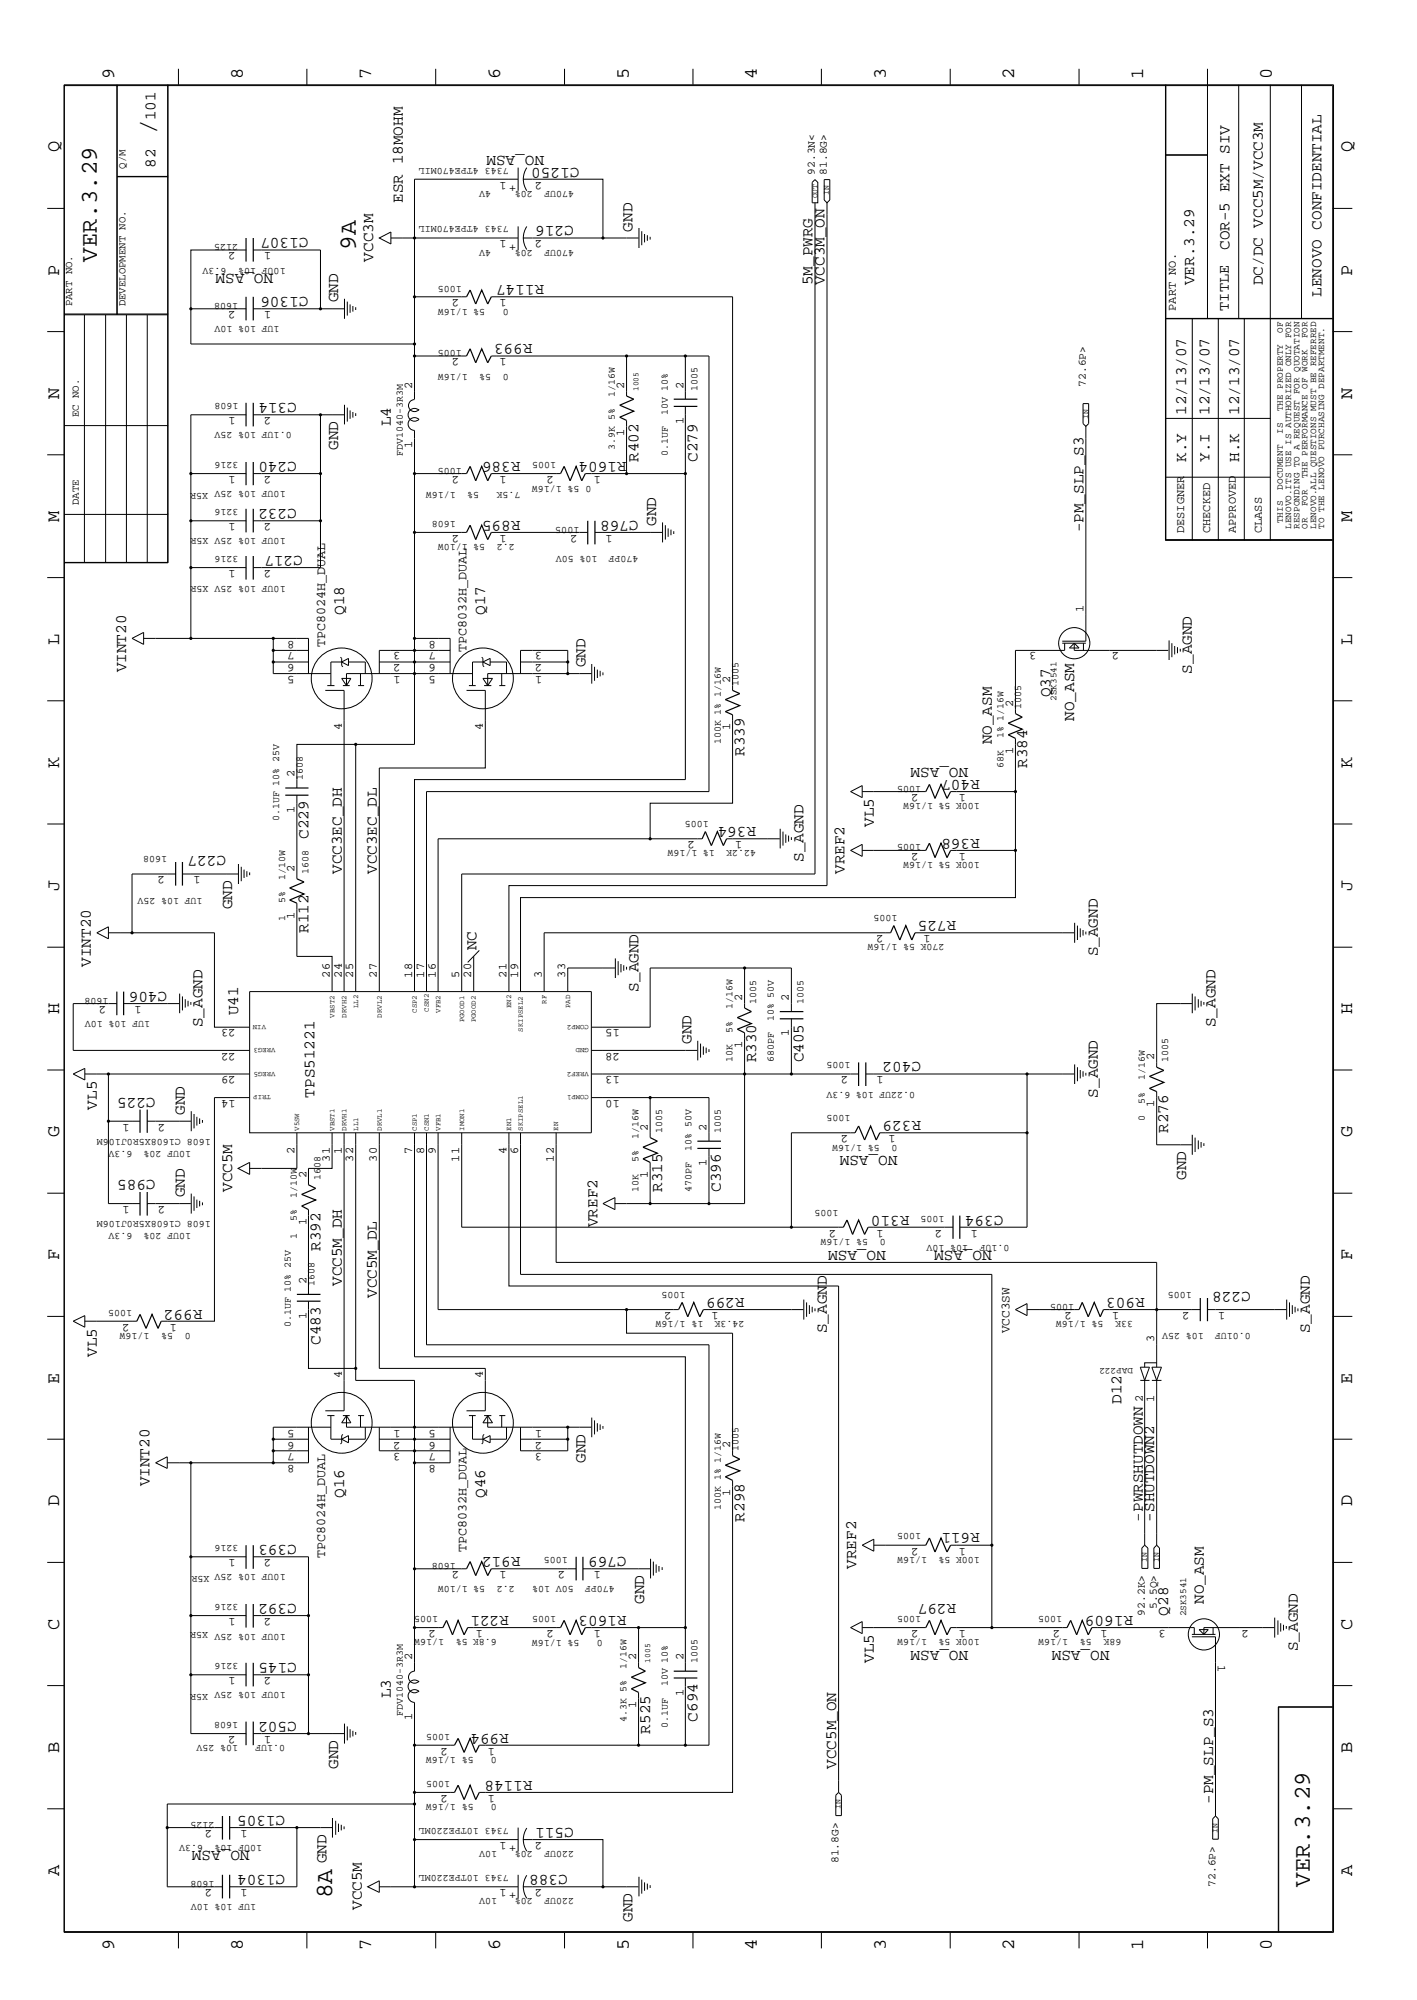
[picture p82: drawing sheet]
<svg xmlns="http://www.w3.org/2000/svg" width="300mm" height="423mm" viewBox="0 0 300 423" stroke-linecap="round" stroke-linejoin="round" font-family="sans-serif">
<defs><g id="words">
<g font-size="5.2">
<text x="32.9" y="28.4" transform="rotate(-90 32.9 28.4)">/</text>
<text x="75.3" y="52.9" transform="rotate(-90 75.3 52.9)">9A</text>
<text x="70.3" y="401.8" transform="rotate(-90 70.3 401.8)">8A</text>
</g>
<g font-size="5.1">
<text x="20.5" y="55.4" transform="rotate(-90 20.5 55.4)">VER.3.29</text>
<text x="277.2" y="399.4" transform="rotate(-90 277.2 399.4)">VER.3.29</text>
</g>
<g font-size="4">
<text x="24.1" y="16.7" transform="rotate(-90 24.1 16.7)">9</text>
<text x="51.4" y="16.7" transform="rotate(-90 51.4 16.7)">8</text>
<text x="78.6" y="16.7" transform="rotate(-90 78.6 16.7)">7</text>
<text x="105.8" y="16.7" transform="rotate(-90 105.8 16.7)">6</text>
<text x="133.1" y="16.7" transform="rotate(-90 133.1 16.7)">5</text>
<text x="160.2" y="16.7" transform="rotate(-90 160.2 16.7)">4</text>
<text x="187.5" y="16.7" transform="rotate(-90 187.5 16.7)">3</text>
<text x="214.6" y="16.7" transform="rotate(-90 214.6 16.7)">2</text>
<text x="241.9" y="16.7" transform="rotate(-90 241.9 16.7)">1</text>
<text x="269.2" y="16.7" transform="rotate(-90 269.2 16.7)">0</text>
<text x="12.5" y="32.3" transform="rotate(-90 12.5 32.3)">Q</text>
<text x="286.2" y="32.3" transform="rotate(-90 286.2 32.3)">Q</text>
<text x="12.5" y="58.3" transform="rotate(-90 12.5 58.3)">P</text>
<text x="286.2" y="58.3" transform="rotate(-90 286.2 58.3)">P</text>
<text x="12.5" y="84.4" transform="rotate(-90 12.5 84.4)">N</text>
<text x="286.2" y="84.4" transform="rotate(-90 286.2 84.4)">N</text>
<text x="12.5" y="110.5" transform="rotate(-90 12.5 110.5)">M</text>
<text x="286.2" y="110.5" transform="rotate(-90 286.2 110.5)">M</text>
<text x="12.5" y="136.5" transform="rotate(-90 12.5 136.5)">L</text>
<text x="286.2" y="136.5" transform="rotate(-90 286.2 136.5)">L</text>
<text x="12.5" y="162.6" transform="rotate(-90 12.5 162.6)">K</text>
<text x="286.2" y="162.6" transform="rotate(-90 286.2 162.6)">K</text>
<text x="12.5" y="188.6" transform="rotate(-90 12.5 188.6)">J</text>
<text x="286.2" y="188.6" transform="rotate(-90 286.2 188.6)">J</text>
<text x="12.5" y="214.7" transform="rotate(-90 12.5 214.7)">H</text>
<text x="286.2" y="214.7" transform="rotate(-90 286.2 214.7)">H</text>
<text x="12.5" y="240.7" transform="rotate(-90 12.5 240.7)">G</text>
<text x="286.2" y="240.7" transform="rotate(-90 286.2 240.7)">G</text>
<text x="12.5" y="266.8" transform="rotate(-90 12.5 266.8)">F</text>
<text x="286.2" y="266.8" transform="rotate(-90 286.2 266.8)">F</text>
<text x="12.5" y="292.9" transform="rotate(-90 12.5 292.9)">E</text>
<text x="286.2" y="292.9" transform="rotate(-90 286.2 292.9)">E</text>
<text x="12.5" y="318.9" transform="rotate(-90 12.5 318.9)">D</text>
<text x="286.2" y="318.9" transform="rotate(-90 286.2 318.9)">D</text>
<text x="12.5" y="344.9" transform="rotate(-90 12.5 344.9)">C</text>
<text x="286.2" y="344.9" transform="rotate(-90 286.2 344.9)">C</text>
<text x="12.5" y="371" transform="rotate(-90 12.5 371)">B</text>
<text x="286.2" y="371" transform="rotate(-90 286.2 371)">B</text>
<text x="12.5" y="397" transform="rotate(-90 12.5 397)">A</text>
<text x="286.2" y="397" transform="rotate(-90 286.2 397)">A</text>
<text x="24.1" y="412.7" transform="rotate(-90 24.1 412.7)">9</text>
<text x="51.4" y="412.7" transform="rotate(-90 51.4 412.7)">8</text>
<text x="78.6" y="412.7" transform="rotate(-90 78.6 412.7)">7</text>
<text x="105.8" y="412.7" transform="rotate(-90 105.8 412.7)">6</text>
<text x="133.1" y="412.7" transform="rotate(-90 133.1 412.7)">5</text>
<text x="160.2" y="412.7" transform="rotate(-90 160.2 412.7)">4</text>
<text x="187.5" y="412.7" transform="rotate(-90 187.5 412.7)">3</text>
<text x="214.6" y="412.7" transform="rotate(-90 214.6 412.7)">2</text>
<text x="241.9" y="412.7" transform="rotate(-90 241.9 412.7)">1</text>
<text x="269.2" y="412.7" transform="rotate(-90 269.2 412.7)">0</text>
</g>
<g font-size="3.4">
<text x="32.9" y="25.5" transform="rotate(-90 32.9 25.5)">101</text>
<text x="32.9" y="35.5" transform="rotate(-90 32.9 35.5)">82</text>
<text x="115.1" y="32.9" transform="rotate(-180 115.1 32.9)">NO_ASM</text>
<text x="122.6" y="35.5" transform="rotate(-180 122.6 35.5)">C1250</text>
<text x="85.3" y="42.9" transform="rotate(-90 85.3 42.9)">ESR 18MOHM</text>
<text x="121.4" y="47.9" transform="rotate(-180 121.4 47.9)">C216</text>
<text x="65.3" y="50.4" transform="rotate(-180 65.3 50.4)">C1307</text>
<text x="133.9" y="49" transform="rotate(-90 133.9 49)">GND</text>
<text x="260.2" y="52.9" transform="rotate(-90 260.2 52.9)">COR-5 EXT SIV</text>
<text x="57.8" y="57.9" transform="rotate(-180 57.8 57.9)">NO_ASM</text>
<text x="79" y="55.4" transform="rotate(-90 79 55.4)">VCC3M</text>
<text x="65.3" y="62.8" transform="rotate(-180 65.3 62.8)">C1306</text>
<text x="71.5" y="64" transform="rotate(-90 71.5 64)">GND</text>
<text x="115.1" y="60.4" transform="rotate(-180 115.1 60.4)">R1147</text>
<text x="172" y="60.4" transform="rotate(-90 172 60.4)">5M_PWRG</text>
<text x="174.5" y="60.4" transform="rotate(-90 174.5 60.4)">VCC3M_ON</text>
<text x="252.7" y="60.4" transform="rotate(-90 252.7 60.4)">VER.3.29</text>
<text x="267.2" y="60.4" transform="rotate(-90 267.2 60.4)">DC/DC VCC5M/VCC3M</text>
<text x="279.7" y="62.8" transform="rotate(-90 279.7 62.8)">LENOVO CONFIDENTIAL</text>
<text x="112.7" y="72.8" transform="rotate(-180 112.7 72.8)">R993</text>
<text x="62.8" y="85.3" transform="rotate(-180 62.8 85.3)">C314</text>
<text x="251" y="87.8" transform="rotate(-90 251 87.8)">12/13/07</text>
<text x="255.9" y="87.8" transform="rotate(-90 255.9 87.8)">12/13/07</text>
<text x="262.2" y="87.8" transform="rotate(-90 262.2 87.8)">12/13/07</text>
<text x="71.5" y="95.2" transform="rotate(-90 71.5 95.2)">GND</text>
<text x="82.7" y="90.3" transform="rotate(-90 82.7 90.3)">L4</text>
<text x="62.8" y="97.8" transform="rotate(-180 62.8 97.8)">C240</text>
<text x="110.2" y="97.8" transform="rotate(-180 110.2 97.8)">R386</text>
<text x="132.6" y="97.8" transform="rotate(-180 132.6 97.8)">R1604</text>
<text x="135.1" y="97.8" transform="rotate(-90 135.1 97.8)">R402</text>
<text x="147.6" y="97.8" transform="rotate(-90 147.6 97.8)">C279</text>
<text x="251" y="97.8" transform="rotate(-90 251 97.8)">K.Y</text>
<text x="255.9" y="97.8" transform="rotate(-90 255.9 97.8)">Y.I</text>
<text x="262.2" y="97.8" transform="rotate(-90 262.2 97.8)">H.K</text>
<text x="62.8" y="107.7" transform="rotate(-180 62.8 107.7)">C232</text>
<text x="110.2" y="110.2" transform="rotate(-180 110.2 110.2)">R895</text>
<text x="135.1" y="110.2" transform="rotate(-180 135.1 110.2)">C768</text>
<text x="138.9" y="111.3" transform="rotate(-90 138.9 111.3)">GND</text>
<text x="229.3" y="112.7" transform="rotate(-90 229.3 112.7)">-PM_SLP_S3</text>
<text x="64.1" y="117.7" transform="rotate(-180 64.1 117.7)">C217</text>
<text x="72.8" y="130.1" transform="rotate(-90 72.8 130.1)">Q18</text>
<text x="102.7" y="130.1" transform="rotate(-90 102.7 130.1)">Q17</text>
<text x="26.7" y="142.3" transform="rotate(-90 26.7 142.3)">VINT20</text>
<text x="123.9" y="141.2" transform="rotate(-90 123.9 141.2)">GND</text>
<text x="252.2" y="142.6" transform="rotate(-90 252.2 142.6)">S_AGND</text>
<text x="222.3" y="147.6" transform="rotate(-90 222.3 147.6)">Q37</text>
<text x="227.3" y="152.6" transform="rotate(-90 227.3 152.6)">NO_ASM</text>
<text x="157.6" y="160" transform="rotate(-90 157.6 160)">R339</text>
<text x="209.9" y="157.6" transform="rotate(-90 209.9 157.6)">NO_ASM</text>
<text x="204.9" y="162.6" transform="rotate(-180 204.9 162.6)">NO_ASM</text>
<text x="207.3" y="165" transform="rotate(-180 207.3 165)">R407</text>
<text x="217.3" y="162.6" transform="rotate(-90 217.3 162.6)">R384</text>
<text x="65.3" y="177.5" transform="rotate(-90 65.3 177.5)">C229</text>
<text x="160" y="175" transform="rotate(-180 160 175)">R364</text>
<text x="184.9" y="175" transform="rotate(-90 184.9 175)">VL5</text>
<text x="207.3" y="177.5" transform="rotate(-180 207.3 177.5)">R368</text>
<text x="47.8" y="181.3" transform="rotate(-180 47.8 181.3)">C227</text>
<text x="72.3" y="185" transform="rotate(-90 72.3 185)">VCC3EC_DH</text>
<text x="79.8" y="185" transform="rotate(-90 79.8 185)">VCC3EC_DL</text>
<text x="170" y="182.5" transform="rotate(-90 170 182.5)">S_AGND</text>
<text x="178.7" y="185" transform="rotate(-90 178.7 185)">VREF2</text>
<text x="49.1" y="192.4" transform="rotate(-90 49.1 192.4)">GND</text>
<text x="65.3" y="197.4" transform="rotate(-90 65.3 197.4)">R112</text>
<text x="202.4" y="195" transform="rotate(-180 202.4 195)">R725</text>
<text x="100.8" y="201.2" transform="rotate(-90 100.8 201.2)">NC</text>
<text x="232.3" y="202.4" transform="rotate(-90 232.3 202.4)">S_AGND</text>
<text x="19.2" y="204.6" transform="rotate(-90 19.2 204.6)">VINT20</text>
<text x="35.4" y="209.9" transform="rotate(-180 35.4 209.9)">C406</text>
<text x="135.1" y="209.9" transform="rotate(-90 135.1 209.9)">S_AGND</text>
<text x="50.4" y="214.9" transform="rotate(-90 50.4 214.9)">U41</text>
<text x="42.8" y="217.4" transform="rotate(-90 42.8 217.4)">S_AGND</text>
<text x="146.3" y="221" transform="rotate(-90 146.3 221)">GND</text>
<text x="257.2" y="217.4" transform="rotate(-90 257.2 217.4)">S_AGND</text>
<text x="160" y="224.9" transform="rotate(-90 160 224.9)">R330</text>
<text x="170" y="224.9" transform="rotate(-90 170 224.9)">C405</text>
<text x="194.9" y="224.9" transform="rotate(-180 194.9 224.9)">C402</text>
<text x="32.9" y="232.3" transform="rotate(-180 32.9 232.3)">C225</text>
<text x="66.5" y="232.3" transform="rotate(-90 66.5 232.3)">TPS51221</text>
<text x="232.3" y="232.3" transform="rotate(-90 232.3 232.3)">S_AGND</text>
<text x="20.5" y="234.9" transform="rotate(-90 20.5 234.9)">VL5</text>
<text x="39.1" y="236" transform="rotate(-90 39.1 236)">GND</text>
<text x="194.9" y="237.3" transform="rotate(-180 194.9 237.3)">R329</text>
<text x="247.2" y="239.8" transform="rotate(-90 247.2 239.8)">R276</text>
<text x="189.9" y="244.8" transform="rotate(-180 189.9 244.8)">NO_ASM</text>
<text x="32.9" y="249.8" transform="rotate(-180 32.9 249.8)">C985</text>
<text x="251" y="249.8" transform="rotate(-90 251 249.8)">GND</text>
<text x="39.1" y="253.4" transform="rotate(-90 39.1 253.4)">GND</text>
<text x="49.1" y="252.3" transform="rotate(-90 49.1 252.3)">VCC5M</text>
<text x="140.1" y="252.3" transform="rotate(-90 140.1 252.3)">R315</text>
<text x="152.6" y="252.3" transform="rotate(-90 152.6 252.3)">C396</text>
<text x="192.4" y="257.3" transform="rotate(-180 192.4 257.3)">R310</text>
<text x="212.3" y="257.3" transform="rotate(-180 212.3 257.3)">C394</text>
<text x="126.4" y="259.8" transform="rotate(-90 126.4 259.8)">VREF2</text>
<text x="67.8" y="264.8" transform="rotate(-90 67.8 264.8)">R392</text>
<text x="187.5" y="264.8" transform="rotate(-180 187.5 264.8)">NO_ASM</text>
<text x="209.9" y="264.8" transform="rotate(-180 209.9 264.8)">NO_ASM</text>
<text x="72.3" y="272.2" transform="rotate(-90 72.3 272.2)">VCC5M_DH</text>
<text x="79.8" y="274.7" transform="rotate(-90 79.8 274.7)">VCC5M_DL</text>
<text x="157.6" y="274.7" transform="rotate(-180 157.6 274.7)">R299</text>
<text x="242.2" y="274.7" transform="rotate(-180 242.2 274.7)">R903</text>
<text x="264.7" y="273.5" transform="rotate(-180 264.7 273.5)">C228</text>
<text x="42.8" y="277.2" transform="rotate(-180 42.8 277.2)">R992</text>
<text x="20.5" y="287.2" transform="rotate(-90 20.5 287.2)">VL5</text>
<text x="67.8" y="284.6" transform="rotate(-90 67.8 284.6)">C483</text>
<text x="175" y="282.2" transform="rotate(-90 175 282.2)">S_AGND</text>
<text x="277.2" y="282.2" transform="rotate(-90 277.2 282.2)">S_AGND</text>
<text x="237.3" y="297.2" transform="rotate(-90 237.3 297.2)">D12</text>
<text x="123.9" y="309.6" transform="rotate(-90 123.9 309.6)">GND</text>
<text x="31.7" y="314.6" transform="rotate(-90 31.7 314.6)">VINT20</text>
<text x="72.8" y="317.1" transform="rotate(-90 72.8 317.1)">Q16</text>
<text x="102.7" y="317.1" transform="rotate(-90 102.7 317.1)">Q46</text>
<text x="157.6" y="322.1" transform="rotate(-90 157.6 322.1)">R298</text>
<text x="241.8" y="322.1" transform="rotate(-90 241.8 322.1)">-PWRSHUTDOWN</text>
<text x="244.3" y="322.1" transform="rotate(-90 244.3 322.1)">-SHUTDOWN2</text>
<text x="62.8" y="327.1" transform="rotate(-180 62.8 327.1)">C393</text>
<text x="110.2" y="329.5" transform="rotate(-180 110.2 329.5)">R912</text>
<text x="132.6" y="329.5" transform="rotate(-180 132.6 329.5)">C769</text>
<text x="207.3" y="324.5" transform="rotate(-180 207.3 324.5)">R611</text>
<text x="181.2" y="332.1" transform="rotate(-90 181.2 332.1)">VREF2</text>
<text x="62.8" y="339.5" transform="rotate(-180 62.8 339.5)">C392</text>
<text x="107.7" y="342" transform="rotate(-180 107.7 342)">R221</text>
<text x="132.6" y="342" transform="rotate(-180 132.6 342)">R1603</text>
<text x="136.3" y="339.5" transform="rotate(-90 136.3 339.5)">GND</text>
<text x="202.4" y="339.5" transform="rotate(-180 202.4 339.5)">R297</text>
<text x="239.8" y="342" transform="rotate(-180 239.8 342)">R1609</text>
<text x="247.2" y="342" transform="rotate(-90 247.2 342)">Q28</text>
<text x="254.8" y="339.5" transform="rotate(-90 254.8 339.5)">NO_ASM</text>
<text x="62.8" y="352" transform="rotate(-180 62.8 352)">C145</text>
<text x="184.9" y="352" transform="rotate(-90 184.9 352)">VL5</text>
<text x="204.9" y="349.5" transform="rotate(-180 204.9 349.5)">NO_ASM</text>
<text x="234.8" y="349.5" transform="rotate(-180 234.8 349.5)">NO_ASM</text>
<text x="274.7" y="349.5" transform="rotate(-90 274.7 349.5)">S_AGND</text>
<text x="82.7" y="359.5" transform="rotate(-90 82.7 359.5)">L3</text>
<text x="62.8" y="364.4" transform="rotate(-180 62.8 364.4)">C502</text>
<text x="147.6" y="364.4" transform="rotate(-90 147.6 364.4)">C694</text>
<text x="107.7" y="366.9" transform="rotate(-180 107.7 366.9)">R994</text>
<text x="137.6" y="366.9" transform="rotate(-90 137.6 366.9)">R525</text>
<text x="71.5" y="374.4" transform="rotate(-90 71.5 374.4)">GND</text>
<text x="112.7" y="376.9" transform="rotate(-180 112.7 376.9)">R1148</text>
<text x="177" y="374.4" transform="rotate(-90 177 374.4)">VCC5M_ON</text>
<text x="256.7" y="381.8" transform="rotate(-90 256.7 381.8)">-PM_SLP_S3</text>
<text x="60.4" y="384.4" transform="rotate(-180 60.4 384.4)">C1305</text>
<text x="121.4" y="386.8" transform="rotate(-180 121.4 386.8)">C511</text>
<text x="52.8" y="391.8" transform="rotate(-180 52.8 391.8)">NO_ASM</text>
<text x="69.1" y="394.4" transform="rotate(-90 69.1 394.4)">GND</text>
<text x="60.4" y="396.8" transform="rotate(-180 60.4 396.8)">C1304</text>
<text x="120.1" y="396.8" transform="rotate(-180 120.1 396.8)">C388</text>
<text x="76.5" y="404.3" transform="rotate(-90 76.5 404.3)">VCC5M</text>
<text x="133.9" y="406.8" transform="rotate(-90 133.9 406.8)">GND</text>
</g>
<text font-size="3.2" x="260" y="65.8" transform="rotate(-90 260 65.8)">TITLE</text>
<g font-size="2.8">
<text x="68.8" y="136.9" transform="rotate(-90 68.8 136.9)">TPC8024H_DUAL</text>
<text x="98.7" y="138.1" transform="rotate(-90 98.7 138.1)">TPC8032H_DUAL</text>
<text x="68.8" y="329.9" transform="rotate(-90 68.8 329.9)">TPC8024H_DUAL</text>
<text x="98.7" y="328.6" transform="rotate(-90 98.7 328.6)">TPC8032H_DUAL</text>
</g>
<g font-size="2.7">
<text x="109.3" y="39.2" transform="rotate(-180 109.3 39.2)">+</text>
<text x="109.3" y="51.6" transform="rotate(-180 109.3 51.6)">+</text>
<text x="213.6" y="282.2" transform="rotate(-90 213.6 282.2)">VCC3SW</text>
<text x="109.3" y="390.6" transform="rotate(-180 109.3 390.6)">+</text>
<text x="109.3" y="400.6" transform="rotate(-180 109.3 400.6)">+</text>
</g>
<g font-size="2.5">
<text x="107.2" y="38.4" transform="rotate(-180 107.2 38.4)">1</text>
<text x="114.7" y="38.4" transform="rotate(-180 114.7 38.4)">2</text>
<text x="49.9" y="53.4" transform="rotate(-180 49.9 53.4)">2</text>
<text x="57.4" y="53.4" transform="rotate(-180 57.4 53.4)">1</text>
<text x="107.2" y="50.9" transform="rotate(-180 107.2 50.9)">1</text>
<text x="114.7" y="50.9" transform="rotate(-180 114.7 50.9)">2</text>
<text x="49.9" y="65.9" transform="rotate(-180 49.9 65.9)">2</text>
<text x="57.4" y="65.9" transform="rotate(-180 57.4 65.9)">1</text>
<text x="97.2" y="63.3" transform="rotate(-180 97.2 63.3)">2</text>
<text x="107.2" y="63.3" transform="rotate(-180 107.2 63.3)">1</text>
<text x="248.8" y="65.8" transform="rotate(-90 248.8 65.8)">PART NO.</text>
<text x="97.2" y="75.8" transform="rotate(-180 97.2 75.8)">2</text>
<text x="107.2" y="75.8" transform="rotate(-180 107.2 75.8)">1</text>
<text x="87.2" y="82.3" transform="rotate(-90 87.2 82.3)">2</text>
<text x="132.1" y="82.3" transform="rotate(-90 132.1 82.3)">2</text>
<text x="144.6" y="82.3" transform="rotate(-90 144.6 82.3)">2</text>
<text x="49.9" y="88.3" transform="rotate(-180 49.9 88.3)">1</text>
<text x="57.4" y="88.3" transform="rotate(-180 57.4 88.3)">2</text>
<text x="144.6" y="89.8" transform="rotate(-90 144.6 89.8)">1</text>
<text x="87.2" y="94.8" transform="rotate(-90 87.2 94.8)">1</text>
<text x="132.1" y="92.3" transform="rotate(-90 132.1 92.3)">1</text>
<text x="49.9" y="100.8" transform="rotate(-180 49.9 100.8)">1</text>
<text x="57.4" y="100.8" transform="rotate(-180 57.4 100.8)">2</text>
<text x="97.2" y="100.8" transform="rotate(-180 97.2 100.8)">2</text>
<text x="107.2" y="100.8" transform="rotate(-180 107.2 100.8)">1</text>
<text x="117.2" y="100.8" transform="rotate(-180 117.2 100.8)">2</text>
<text x="127.2" y="100.8" transform="rotate(-180 127.2 100.8)">1</text>
<text x="49.9" y="110.7" transform="rotate(-180 49.9 110.7)">1</text>
<text x="57.4" y="110.7" transform="rotate(-180 57.4 110.7)">2</text>
<text x="97.2" y="113.2" transform="rotate(-180 97.2 113.2)">2</text>
<text x="107.2" y="113.2" transform="rotate(-180 107.2 113.2)">1</text>
<text x="122.2" y="113.2" transform="rotate(-180 122.2 113.2)">2</text>
<text x="129.6" y="113.2" transform="rotate(-180 129.6 113.2)">1</text>
<text x="250.6" y="112.9" transform="rotate(-90 250.6 112.9)">DESIGNER</text>
<text x="256.1" y="112.9" transform="rotate(-90 256.1 112.9)">CHECKED</text>
<text x="261.5" y="112.9" transform="rotate(-90 261.5 112.9)">APPROVED</text>
<text x="267" y="112.9" transform="rotate(-90 267 112.9)">CLASS</text>
<text x="49.9" y="120.6" transform="rotate(-180 49.9 120.6)">1</text>
<text x="57.4" y="120.6" transform="rotate(-180 57.4 120.6)">2</text>
<text x="229.3" y="129.6" transform="rotate(-90 229.3 129.6)">1</text>
<text x="62.3" y="135.6" transform="rotate(-180 62.3 135.6)">8</text>
<text x="92.2" y="135.6" transform="rotate(-180 92.2 135.6)">8</text>
<text x="62.3" y="143.1" transform="rotate(-180 62.3 143.1)">5</text>
<text x="62.3" y="140.6" transform="rotate(-180 62.3 140.6)">6</text>
<text x="62.3" y="138.1" transform="rotate(-180 62.3 138.1)">7</text>
<text x="84.8" y="140.6" transform="rotate(-180 84.8 140.6)">2</text>
<text x="84.8" y="138.1" transform="rotate(-180 84.8 138.1)">3</text>
<text x="84.8" y="143.1" transform="rotate(-180 84.8 143.1)">1</text>
<text x="92.2" y="143.1" transform="rotate(-180 92.2 143.1)">5</text>
<text x="92.2" y="140.6" transform="rotate(-180 92.2 140.6)">6</text>
<text x="92.2" y="138.1" transform="rotate(-180 92.2 138.1)">7</text>
<text x="114.7" y="140.6" transform="rotate(-180 114.7 140.6)">2</text>
<text x="114.7" y="138.1" transform="rotate(-180 114.7 138.1)">3</text>
<text x="114.7" y="143.1" transform="rotate(-180 114.7 143.1)">1</text>
<text x="219.4" y="138.1" transform="rotate(-180 219.4 138.1)">3</text>
<text x="236.8" y="138.1" transform="rotate(-180 236.8 138.1)">2</text>
<text x="154.5" y="144.6" transform="rotate(-90 154.5 144.6)">2</text>
<text x="214.4" y="149.6" transform="rotate(-90 214.4 149.6)">2</text>
<text x="72.3" y="154.6" transform="rotate(-90 72.3 154.6)">4</text>
<text x="102.2" y="154.6" transform="rotate(-90 102.2 154.6)">4</text>
<text x="154.5" y="154.6" transform="rotate(-90 154.5 154.6)">1</text>
<text x="214.4" y="159.6" transform="rotate(-90 214.4 159.6)">1</text>
<text x="62.3" y="164.5" transform="rotate(-90 62.3 164.5)">2</text>
<text x="62.3" y="172" transform="rotate(-90 62.3 172)">1</text>
<text x="194.4" y="168.1" transform="rotate(-180 194.4 168.1)">2</text>
<text x="204.4" y="168.1" transform="rotate(-180 204.4 168.1)">1</text>
<text x="147.1" y="178" transform="rotate(-180 147.1 178)">2</text>
<text x="157.1" y="178" transform="rotate(-180 157.1 178)">1</text>
<text x="34.9" y="185.5" transform="rotate(-180 34.9 185.5)">2</text>
<text x="42.4" y="185.5" transform="rotate(-180 42.4 185.5)">1</text>
<text x="62.3" y="184.5" transform="rotate(-90 62.3 184.5)">2</text>
<text x="194.4" y="180.5" transform="rotate(-180 194.4 180.5)">2</text>
<text x="204.4" y="180.5" transform="rotate(-180 204.4 180.5)">1</text>
<text x="62.3" y="194.5" transform="rotate(-90 62.3 194.5)">1</text>
<text x="186.9" y="198" transform="rotate(-180 186.9 198)">2</text>
<text x="196.9" y="198" transform="rotate(-180 196.9 198)">1</text>
<text x="69.8" y="206.9" transform="rotate(-90 69.8 206.9)">26</text>
<text x="72.3" y="206.9" transform="rotate(-90 72.3 206.9)">24</text>
<text x="74.8" y="206.9" transform="rotate(-90 74.8 206.9)">25</text>
<text x="79.8" y="206.9" transform="rotate(-90 79.8 206.9)">27</text>
<text x="87.2" y="206.9" transform="rotate(-90 87.2 206.9)">18</text>
<text x="89.7" y="206.9" transform="rotate(-90 89.7 206.9)">17</text>
<text x="92.2" y="206.9" transform="rotate(-90 92.2 206.9)">16</text>
<text x="97.2" y="206.9" transform="rotate(-90 97.2 206.9)">5</text>
<text x="99.7" y="206.9" transform="rotate(-90 99.7 206.9)">20</text>
<text x="107.2" y="206.9" transform="rotate(-90 107.2 206.9)">21</text>
<text x="109.6" y="206.9" transform="rotate(-90 109.6 206.9)">19</text>
<text x="114.6" y="206.9" transform="rotate(-90 114.6 206.9)">3</text>
<text x="119.6" y="206.9" transform="rotate(-90 119.6 206.9)">33</text>
<text x="22.4" y="212.9" transform="rotate(-180 22.4 212.9)">2</text>
<text x="30" y="212.9" transform="rotate(-180 30 212.9)">1</text>
<text x="157.1" y="211.9" transform="rotate(-90 157.1 211.9)">2</text>
<text x="167" y="211.9" transform="rotate(-90 167 211.9)">2</text>
<text x="49.9" y="217.8" transform="rotate(-180 49.9 217.8)">23</text>
<text x="131.1" y="217.8" transform="rotate(-180 131.1 217.8)">15</text>
<text x="157.1" y="221.9" transform="rotate(-90 157.1 221.9)">1</text>
<text x="167" y="219.4" transform="rotate(-90 167 219.4)">1</text>
<text x="49.9" y="222.8" transform="rotate(-180 49.9 222.8)">22</text>
<text x="49.9" y="227.8" transform="rotate(-180 49.9 227.8)">29</text>
<text x="131.1" y="227.8" transform="rotate(-180 131.1 227.8)">13</text>
<text x="131.1" y="222.8" transform="rotate(-180 131.1 222.8)">28</text>
<text x="179.5" y="227.8" transform="rotate(-180 179.5 227.8)">2</text>
<text x="186.9" y="227.8" transform="rotate(-180 186.9 227.8)">1</text>
<text x="244.3" y="224.4" transform="rotate(-90 244.3 224.4)">2</text>
<text x="49.9" y="232.8" transform="rotate(-180 49.9 232.8)">14</text>
<text x="131.1" y="232.8" transform="rotate(-180 131.1 232.8)">10</text>
<text x="27.4" y="237.8" transform="rotate(-180 27.4 237.8)">1</text>
<text x="35" y="237.8" transform="rotate(-180 35 237.8)">2</text>
<text x="137.1" y="239.4" transform="rotate(-90 137.1 239.4)">2</text>
<text x="149.5" y="239.4" transform="rotate(-90 149.5 239.4)">2</text>
<text x="244.3" y="234.4" transform="rotate(-90 244.3 234.4)">1</text>
<text x="62.3" y="244.3" transform="rotate(-90 62.3 244.3)">2</text>
<text x="69.8" y="245.9" transform="rotate(-90 69.8 245.9)">31</text>
<text x="72.3" y="244.3" transform="rotate(-90 72.3 244.3)">1</text>
<text x="74.8" y="245.9" transform="rotate(-90 74.8 245.9)">32</text>
<text x="79.8" y="245.9" transform="rotate(-90 79.8 245.9)">30</text>
<text x="87.2" y="244.3" transform="rotate(-90 87.2 244.3)">7</text>
<text x="89.7" y="244.3" transform="rotate(-90 89.7 244.3)">8</text>
<text x="92.2" y="244.3" transform="rotate(-90 92.2 244.3)">9</text>
<text x="97.2" y="245.9" transform="rotate(-90 97.2 245.9)">11</text>
<text x="107.2" y="244.3" transform="rotate(-90 107.2 244.3)">4</text>
<text x="109.6" y="244.3" transform="rotate(-90 109.6 244.3)">6</text>
<text x="117.2" y="245.9" transform="rotate(-90 117.2 245.9)">12</text>
<text x="179.5" y="240.3" transform="rotate(-180 179.5 240.3)">2</text>
<text x="189.5" y="240.3" transform="rotate(-180 189.5 240.3)">1</text>
<text x="64.9" y="249.3" transform="rotate(-90 64.9 249.3)">2</text>
<text x="137.1" y="249.3" transform="rotate(-90 137.1 249.3)">1</text>
<text x="149.5" y="246.8" transform="rotate(-90 149.5 246.8)">1</text>
<text x="27.4" y="255.3" transform="rotate(-180 27.4 255.3)">1</text>
<text x="35" y="255.3" transform="rotate(-180 35 255.3)">2</text>
<text x="64.9" y="259.2" transform="rotate(-90 64.9 259.2)">1</text>
<text x="177" y="260.3" transform="rotate(-180 177 260.3)">2</text>
<text x="186.9" y="260.3" transform="rotate(-180 186.9 260.3)">1</text>
<text x="199.4" y="260.3" transform="rotate(-180 199.4 260.3)">2</text>
<text x="206.9" y="260.3" transform="rotate(-180 206.9 260.3)">1</text>
<text x="64.9" y="271.7" transform="rotate(-90 64.9 271.7)">2</text>
<text x="27.4" y="280.2" transform="rotate(-180 27.4 280.2)">2</text>
<text x="37.4" y="280.2" transform="rotate(-180 37.4 280.2)">1</text>
<text x="64.9" y="279.2" transform="rotate(-90 64.9 279.2)">1</text>
<text x="142.1" y="277.7" transform="rotate(-180 142.1 277.7)">2</text>
<text x="152.1" y="277.7" transform="rotate(-180 152.1 277.7)">1</text>
<text x="226.8" y="277.7" transform="rotate(-180 226.8 277.7)">2</text>
<text x="236.8" y="277.7" transform="rotate(-180 236.8 277.7)">1</text>
<text x="251.7" y="277.7" transform="rotate(-180 251.7 277.7)">2</text>
<text x="259.2" y="277.7" transform="rotate(-180 259.2 277.7)">1</text>
<text x="244.3" y="284.1" transform="rotate(-90 244.3 284.1)">3</text>
<text x="72.3" y="291.7" transform="rotate(-90 72.3 291.7)">4</text>
<text x="102.2" y="291.7" transform="rotate(-90 102.2 291.7)">4</text>
<text x="241.8" y="296.7" transform="rotate(-90 241.8 296.7)">2</text>
<text x="244.3" y="296.7" transform="rotate(-90 244.3 296.7)">1</text>
<text x="62.3" y="302.6" transform="rotate(-180 62.3 302.6)">5</text>
<text x="62.3" y="305.1" transform="rotate(-180 62.3 305.1)">6</text>
<text x="84.8" y="305.1" transform="rotate(-180 84.8 305.1)">2</text>
<text x="84.8" y="302.6" transform="rotate(-180 84.8 302.6)">1</text>
<text x="92.2" y="302.6" transform="rotate(-180 92.2 302.6)">5</text>
<text x="92.2" y="305.1" transform="rotate(-180 92.2 305.1)">6</text>
<text x="114.7" y="305.1" transform="rotate(-180 114.7 305.1)">2</text>
<text x="114.7" y="302.6" transform="rotate(-180 114.7 302.6)">1</text>
<text x="62.3" y="307.6" transform="rotate(-180 62.3 307.6)">7</text>
<text x="62.3" y="310.1" transform="rotate(-180 62.3 310.1)">8</text>
<text x="84.8" y="307.6" transform="rotate(-180 84.8 307.6)">3</text>
<text x="92.2" y="307.6" transform="rotate(-180 92.2 307.6)">7</text>
<text x="92.2" y="310.1" transform="rotate(-180 92.2 310.1)">8</text>
<text x="114.7" y="307.6" transform="rotate(-180 114.7 307.6)">3</text>
<text x="154.5" y="306.6" transform="rotate(-90 154.5 306.6)">2</text>
<text x="154.5" y="316.7" transform="rotate(-90 154.5 316.7)">1</text>
<text x="194.4" y="327.6" transform="rotate(-180 194.4 327.6)">2</text>
<text x="204.4" y="327.6" transform="rotate(-180 204.4 327.6)">1</text>
<text x="49.9" y="330" transform="rotate(-180 49.9 330)">1</text>
<text x="57.4" y="330" transform="rotate(-180 57.4 330)">2</text>
<text x="97.2" y="332.6" transform="rotate(-180 97.2 332.6)">2</text>
<text x="107.2" y="332.6" transform="rotate(-180 107.2 332.6)">1</text>
<text x="119.6" y="332.6" transform="rotate(-180 119.6 332.6)">2</text>
<text x="127.2" y="332.6" transform="rotate(-180 127.2 332.6)">1</text>
<text x="49.9" y="342.5" transform="rotate(-180 49.9 342.5)">1</text>
<text x="57.4" y="342.5" transform="rotate(-180 57.4 342.5)">2</text>
<text x="92.2" y="345" transform="rotate(-180 92.2 345)">2</text>
<text x="102.2" y="345" transform="rotate(-180 102.2 345)">1</text>
<text x="117.2" y="345" transform="rotate(-180 117.2 345)">2</text>
<text x="127.2" y="345" transform="rotate(-180 127.2 345)">1</text>
<text x="194.4" y="345" transform="rotate(-180 194.4 345)">2</text>
<text x="204.4" y="345" transform="rotate(-180 204.4 345)">1</text>
<text x="224.4" y="345" transform="rotate(-180 224.4 345)">2</text>
<text x="234.4" y="345" transform="rotate(-180 234.4 345)">1</text>
<text x="246.7" y="345" transform="rotate(-180 246.7 345)">3</text>
<text x="264.2" y="345" transform="rotate(-180 264.2 345)">2</text>
<text x="87.2" y="351.5" transform="rotate(-90 87.2 351.5)">2</text>
<text x="134.6" y="351.5" transform="rotate(-90 134.6 351.5)">2</text>
<text x="144.6" y="351.5" transform="rotate(-90 144.6 351.5)">2</text>
<text x="257.7" y="352.5" transform="rotate(90 257.7 352.5)">1</text>
<text x="49.9" y="355" transform="rotate(-180 49.9 355)">1</text>
<text x="57.4" y="355" transform="rotate(-180 57.4 355)">2</text>
<text x="144.6" y="359" transform="rotate(-90 144.6 359)">1</text>
<text x="87.2" y="364" transform="rotate(-90 87.2 364)">1</text>
<text x="134.6" y="361.4" transform="rotate(-90 134.6 361.4)">1</text>
<text x="49.9" y="367.5" transform="rotate(-180 49.9 367.5)">2</text>
<text x="57.4" y="367.5" transform="rotate(-180 57.4 367.5)">1</text>
<text x="94.7" y="369.9" transform="rotate(-180 94.7 369.9)">2</text>
<text x="104.7" y="369.9" transform="rotate(-180 104.7 369.9)">1</text>
<text x="94.7" y="379.9" transform="rotate(-180 94.7 379.9)">2</text>
<text x="104.7" y="379.9" transform="rotate(-180 104.7 379.9)">1</text>
<text x="44.9" y="387.4" transform="rotate(-180 44.9 387.4)">2</text>
<text x="52.4" y="387.4" transform="rotate(-180 52.4 387.4)">1</text>
<text x="107.2" y="389.9" transform="rotate(-180 107.2 389.9)">1</text>
<text x="114.7" y="389.9" transform="rotate(-180 114.7 389.9)">2</text>
<text x="44.9" y="399.8" transform="rotate(-180 44.9 399.8)">2</text>
<text x="52.4" y="399.8" transform="rotate(-180 52.4 399.8)">1</text>
<text x="107.2" y="399.8" transform="rotate(-180 107.2 399.8)">1</text>
<text x="114.7" y="399.8" transform="rotate(-180 114.7 399.8)">2</text>
</g>
<g font-size="2.4">
<text x="172.5" y="37" transform="rotate(-90 172.5 37)">92.3N&lt;</text>
<text x="175" y="37" transform="rotate(-90 175 37)">81.8G&gt;</text>
<text x="229.8" y="81.9" transform="rotate(-90 229.8 81.9)">72.6P&gt;</text>
<text x="242.2" y="342" transform="rotate(-90 242.2 342)">92.2K&gt;</text>
<text x="244.8" y="340.5" transform="rotate(-90 244.8 340.5)">5.5Q&gt;</text>
<text x="177.5" y="394.4" transform="rotate(-90 177.5 394.4)">81.8G&gt;</text>
<text x="257.2" y="399.4" transform="rotate(-90 257.2 399.4)">72.6P&gt;</text>
</g>
<g font-size="2.3">
<text x="26.6" y="35.7" transform="rotate(-90 26.6 35.7)">Q/M</text>
<text x="15.2" y="64.9" transform="rotate(-90 15.2 64.9)">PART NO.</text>
<text x="26.6" y="64.9" transform="rotate(-90 26.6 64.9)">DEVELOPMENT NO.</text>
<text x="16.7" y="88.3" transform="rotate(-90 16.7 88.3)">EC NO.</text>
<text x="16.7" y="106.9" transform="rotate(-90 16.7 106.9)">DATE</text>
</g>
<g font-size="2.1">
<text x="107.7" y="35.5" transform="rotate(-180 107.7 35.5)">7343 4TPE470MIL</text>
<text x="104" y="40.4" transform="rotate(-180 104 40.4)">4V</text>
<text x="112.8" y="40.4" transform="rotate(-180 112.8 40.4)">20%</text>
<text x="121.5" y="40.4" transform="rotate(-180 121.5 40.4)">470UF</text>
<text x="107.7" y="47.9" transform="rotate(-180 107.7 47.9)">7343 4TPE470MIL</text>
<text x="50.4" y="51.6" transform="rotate(-180 50.4 51.6)">2125</text>
<text x="104" y="52.9" transform="rotate(-180 104 52.9)">4V</text>
<text x="112.8" y="52.9" transform="rotate(-180 112.8 52.9)">20%</text>
<text x="121.5" y="52.9" transform="rotate(-180 121.5 52.9)">470UF</text>
<text x="47.9" y="56.6" transform="rotate(-180 47.9 56.6)">6.3V</text>
<text x="60.5" y="56.6" transform="rotate(-180 60.5 56.6)">10UF 10%</text>
<text x="50.4" y="64.1" transform="rotate(-180 50.4 64.1)">1608</text>
<text x="97.7" y="60.5" transform="rotate(-180 97.7 60.5)">1005</text>
<text x="102.7" y="65.4" transform="rotate(-180 102.7 65.4)">5% 1/16W</text>
<text x="107.7" y="65.4" transform="rotate(-180 107.7 65.4)">0</text>
<text x="59.2" y="69.1" transform="rotate(-180 59.2 69.1)">1UF 10% 10V</text>
<text x="97.7" y="74.1" transform="rotate(-180 97.7 74.1)">1005</text>
<text x="99" y="79.1" transform="rotate(-180 99 79.1)">1/16W</text>
<text x="104" y="79.1" transform="rotate(-180 104 79.1)">5%</text>
<text x="107.7" y="79.1" transform="rotate(-180 107.7 79.1)">0</text>
<text x="147.6" y="82.8" transform="rotate(-90 147.6 82.8)">1005</text>
<text x="50.5" y="85.3" transform="rotate(-180 50.5 85.3)">1608</text>
<text x="130.1" y="84.1" transform="rotate(-90 130.1 84.1)">1/16W</text>
<text x="141.3" y="87.8" transform="rotate(-90 141.3 87.8)">10V 10%</text>
<text x="61.7" y="91.5" transform="rotate(-180 61.7 91.5)">0.1UF 10% 25V</text>
<text x="130.1" y="95.2" transform="rotate(-90 130.1 95.2)">3.9K 5%</text>
<text x="50.5" y="97.8" transform="rotate(-180 50.5 97.8)">3216</text>
<text x="85.3" y="96.5" transform="rotate(-90 85.3 96.5)">FDV1040-3R3M</text>
<text x="97.7" y="99.1" transform="rotate(-180 97.7 99.1)">1005</text>
<text x="117.7" y="97.8" transform="rotate(-180 117.7 97.8)">1005</text>
<text x="141.3" y="96.5" transform="rotate(-90 141.3 96.5)">0.1UF</text>
<text x="50.5" y="107.7" transform="rotate(-180 50.5 107.7)">3216</text>
<text x="60.5" y="104" transform="rotate(-180 60.5 104)">10UF 10% 25V X5R</text>
<text x="96.4" y="104.1" transform="rotate(-180 96.4 104.1)">1/16W</text>
<text x="101.4" y="104.1" transform="rotate(-180 101.4 104.1)">5%</text>
<text x="110.2" y="104.1" transform="rotate(-180 110.2 104.1)">7.5K</text>
<text x="122.6" y="102.8" transform="rotate(-180 122.6 102.8)">5% 1/16W</text>
<text x="125.1" y="102.8" transform="rotate(-180 125.1 102.8)">0</text>
<text x="60.5" y="114" transform="rotate(-180 60.5 114)">10UF 10% 25V X5R</text>
<text x="96.4" y="110.2" transform="rotate(-180 96.4 110.2)">1608</text>
<text x="122.6" y="111.5" transform="rotate(-180 122.6 111.5)">1005</text>
<text x="50.5" y="117.7" transform="rotate(-180 50.5 117.7)">3216</text>
<text x="102.7" y="115.2" transform="rotate(-180 102.7 115.2)">5% 1/10W</text>
<text x="109" y="115.2" transform="rotate(-180 109 115.2)">2.2</text>
<text x="126.4" y="117.8" transform="rotate(-180 126.4 117.8)">10% 50V</text>
<text x="135.1" y="117.8" transform="rotate(-180 135.1 117.8)">470PF</text>
<text x="60.5" y="124" transform="rotate(-180 60.5 124)">10UF 10% 25V X5R</text>
<text x="156.3" y="145.1" transform="rotate(-90 156.3 145.1)">1005</text>
<text x="216.1" y="150.1" transform="rotate(-90 216.1 150.1)">1005</text>
<text x="152.6" y="157.6" transform="rotate(-90 152.6 157.6)">100K 1% 1/16W</text>
<text x="212.3" y="156.3" transform="rotate(-90 212.3 156.3)">1% 1/16W</text>
<text x="64.1" y="165" transform="rotate(-90 64.1 165)">1608</text>
<text x="194.9" y="166.3" transform="rotate(-180 194.9 166.3)">1005</text>
<text x="212.3" y="162.6" transform="rotate(-90 212.3 162.6)">68K</text>
<text x="59.1" y="173.7" transform="rotate(-90 59.1 173.7)">0.1UF 10% 25V</text>
<text x="150" y="173.7" transform="rotate(-180 150 173.7)">1005</text>
<text x="207.3" y="170" transform="rotate(-180 207.3 170)">100K 5% 1/16W</text>
<text x="194.9" y="178.7" transform="rotate(-180 194.9 178.7)">1005</text>
<text x="35.4" y="181.3" transform="rotate(-180 35.4 181.3)">1608</text>
<text x="65.3" y="185" transform="rotate(-90 65.3 185)">1608</text>
<text x="151.3" y="180" transform="rotate(-180 151.3 180)">1% 1/16W</text>
<text x="160" y="180" transform="rotate(-180 160 180)">42.2K</text>
<text x="207.3" y="182.5" transform="rotate(-180 207.3 182.5)">100K 5% 1/16W</text>
<text x="42.8" y="190" transform="rotate(-180 42.8 190)">1UF 10% 25V</text>
<text x="60.4" y="191.2" transform="rotate(-90 60.4 191.2)">5%</text>
<text x="60.4" y="186.3" transform="rotate(-90 60.4 186.3)">1/10W</text>
<text x="60.4" y="195" transform="rotate(-90 60.4 195)">1</text>
<text x="189.9" y="193.7" transform="rotate(-180 189.9 193.7)">1005</text>
<text x="199.9" y="199.9" transform="rotate(-180 199.9 199.9)">270K 5% 1/16W</text>
<text x="22.9" y="211.2" transform="rotate(-180 22.9 211.2)">1608</text>
<text x="155" y="213.6" transform="rotate(-90 155 213.6)">1/16W</text>
<text x="160" y="212.4" transform="rotate(-90 160 212.4)">1005</text>
<text x="170" y="212.4" transform="rotate(-90 170 212.4)">1005</text>
<text x="31.7" y="216.2" transform="rotate(-180 31.7 216.2)">1UF 10% 10V</text>
<text x="155" y="218.6" transform="rotate(-90 155 218.6)">5%</text>
<text x="163.7" y="216.2" transform="rotate(-90 163.7 216.2)">10% 50V</text>
<text x="155" y="224.9" transform="rotate(-90 155 224.9)">10K</text>
<text x="163.7" y="224.9" transform="rotate(-90 163.7 224.9)">680PF</text>
<text x="180" y="224.9" transform="rotate(-180 180 224.9)">1005</text>
<text x="247.2" y="224.9" transform="rotate(-90 247.2 224.9)">1005</text>
<text x="193.6" y="231.1" transform="rotate(-180 193.6 231.1)">0.22UF 10% 6.3V</text>
<text x="242.2" y="233.6" transform="rotate(-90 242.2 233.6)">5%</text>
<text x="242.2" y="228.6" transform="rotate(-90 242.2 228.6)">1/16W</text>
<text x="140.1" y="239.8" transform="rotate(-90 140.1 239.8)">1005</text>
<text x="152.6" y="239.8" transform="rotate(-90 152.6 239.8)">1005</text>
<text x="180" y="236.1" transform="rotate(-180 180 236.1)">1005</text>
<text x="242.2" y="237.3" transform="rotate(-90 242.2 237.3)">0</text>
<text x="28" y="243.6" transform="rotate(-180 28 243.6)">6.3V</text>
<text x="40.5" y="243.6" transform="rotate(-180 40.5 243.6)">10UF 20%</text>
<text x="44.6" y="241" transform="rotate(-180 44.6 241)">1608 C1608X5R0J106M</text>
<text x="135.1" y="241" transform="rotate(-90 135.1 241)">1/16W</text>
<text x="146.3" y="243.6" transform="rotate(-90 146.3 243.6)">10% 50V</text>
<text x="186.2" y="242.3" transform="rotate(-180 186.2 242.3)">5% 1/16W</text>
<text x="189.9" y="242.3" transform="rotate(-180 189.9 242.3)">0</text>
<text x="67.8" y="249.8" transform="rotate(-90 67.8 249.8)">1608</text>
<text x="135.1" y="246" transform="rotate(-90 135.1 246)">5%</text>
<text x="62.8" y="253.5" transform="rotate(-90 62.8 253.5)">1/10W</text>
<text x="135.1" y="252.3" transform="rotate(-90 135.1 252.3)">10K</text>
<text x="146.3" y="252.3" transform="rotate(-90 146.3 252.3)">470PF</text>
<text x="177.5" y="256" transform="rotate(-180 177.5 256)">1005</text>
<text x="199.9" y="257.3" transform="rotate(-180 199.9 257.3)">1005</text>
<text x="28" y="261" transform="rotate(-180 28 261)">6.3V</text>
<text x="40.5" y="261" transform="rotate(-180 40.5 261)">10UF 20%</text>
<text x="44.6" y="258.5" transform="rotate(-180 44.6 258.5)">1608 C1608X5R0J106M</text>
<text x="62.8" y="262.2" transform="rotate(-90 62.8 262.2)">1</text>
<text x="62.8" y="258.5" transform="rotate(-90 62.8 258.5)">5%</text>
<text x="183.7" y="262.2" transform="rotate(-180 183.7 262.2)">5% 1/16W</text>
<text x="187.5" y="262.2" transform="rotate(-180 187.5 262.2)">0</text>
<text x="204.9" y="263.5" transform="rotate(-180 204.9 263.5)">10% 10V</text>
<text x="213.6" y="263.5" transform="rotate(-180 213.6 263.5)">0.1UF</text>
<text x="66.5" y="272.2" transform="rotate(-90 66.5 272.2)">1608</text>
<text x="145" y="273.5" transform="rotate(-180 145 273.5)">1005</text>
<text x="227.3" y="275.9" transform="rotate(-180 227.3 275.9)">1005</text>
<text x="252.2" y="273.5" transform="rotate(-180 252.2 273.5)">1005</text>
<text x="27.9" y="277.2" transform="rotate(-180 27.9 277.2)">1005</text>
<text x="61.6" y="280.9" transform="rotate(-90 61.6 280.9)">0.1UF 10% 25V</text>
<text x="148.8" y="279.7" transform="rotate(-180 148.8 279.7)">1% 1/16W</text>
<text x="157.6" y="279.7" transform="rotate(-180 157.6 279.7)">24.3K</text>
<text x="233.5" y="279.7" transform="rotate(-180 233.5 279.7)">5% 1/16W</text>
<text x="239.8" y="279.7" transform="rotate(-180 239.8 279.7)">33K</text>
<text x="31.7" y="282.2" transform="rotate(-180 31.7 282.2)">1/16W</text>
<text x="36.7" y="282.2" transform="rotate(-180 36.7 282.2)">5%</text>
<text x="40.4" y="282.2" transform="rotate(-180 40.4 282.2)">0</text>
<text x="254.8" y="282.2" transform="rotate(-180 254.8 282.2)">10% 25V</text>
<text x="264.7" y="282.2" transform="rotate(-180 264.7 282.2)">0.01UF</text>
<text x="156.3" y="307.1" transform="rotate(-90 156.3 307.1)">1005</text>
<text x="152.6" y="319.6" transform="rotate(-90 152.6 319.6)">100K 1% 1/16W</text>
<text x="50.5" y="327.1" transform="rotate(-180 50.5 327.1)">3216</text>
<text x="120.1" y="329.5" transform="rotate(-180 120.1 329.5)">1005</text>
<text x="194.9" y="324.5" transform="rotate(-180 194.9 324.5)">1005</text>
<text x="196.2" y="329.5" transform="rotate(-180 196.2 329.5)">1/16W</text>
<text x="207.3" y="329.5" transform="rotate(-180 207.3 329.5)">100K 5%</text>
<text x="60.5" y="333.2" transform="rotate(-180 60.5 333.2)">10UF 10% 25V X5R</text>
<text x="96.4" y="330.8" transform="rotate(-180 96.4 330.8)">1608</text>
<text x="102.7" y="335.8" transform="rotate(-180 102.7 335.8)">5% 1/10W</text>
<text x="109" y="335.8" transform="rotate(-180 109 335.8)">2.2</text>
<text x="121.4" y="335.8" transform="rotate(-180 121.4 335.8)">50V 10%</text>
<text x="130.1" y="335.8" transform="rotate(-180 130.1 335.8)">470PF</text>
<text x="50.5" y="339.5" transform="rotate(-180 50.5 339.5)">3216</text>
<text x="92.7" y="342" transform="rotate(-180 92.7 342)">1005</text>
<text x="194.9" y="342" transform="rotate(-180 194.9 342)">1005</text>
<text x="224.8" y="342" transform="rotate(-180 224.8 342)">1005</text>
<text x="60.5" y="345.8" transform="rotate(-180 60.5 345.8)">10UF 10% 25V X5R</text>
<text x="94" y="347" transform="rotate(-180 94 347)">1/16W</text>
<text x="105.2" y="347" transform="rotate(-180 105.2 347)">6.8K 5%</text>
<text x="117.7" y="342.1" transform="rotate(-180 117.7 342.1)">1005</text>
<text x="122.6" y="347" transform="rotate(-180 122.6 347)">5% 1/16W</text>
<text x="127.6" y="347" transform="rotate(-180 127.6 347)">0</text>
<text x="196.2" y="347" transform="rotate(-180 196.2 347)">1/16W</text>
<text x="207.3" y="347" transform="rotate(-180 207.3 347)">100K 5%</text>
<text x="226.1" y="347" transform="rotate(-180 226.1 347)">1/16W</text>
<text x="231.1" y="347" transform="rotate(-180 231.1 347)">5%</text>
<text x="237.3" y="347" transform="rotate(-180 237.3 347)">68K</text>
<text x="50.5" y="352" transform="rotate(-180 50.5 352)">3216</text>
<text x="132.6" y="353.2" transform="rotate(-90 132.6 353.2)">1/16W</text>
<text x="147.6" y="352" transform="rotate(-90 147.6 352)">1005</text>
<text x="60.5" y="358.2" transform="rotate(-180 60.5 358.2)">10UF 10% 25V X5R</text>
<text x="141.3" y="357" transform="rotate(-90 141.3 357)">10V 10%</text>
<text x="50.4" y="364.4" transform="rotate(-180 50.4 364.4)">1608</text>
<text x="85.3" y="363.2" transform="rotate(-90 85.3 363.2)">FDV1040-3R3M</text>
<text x="132.6" y="364.4" transform="rotate(-90 132.6 364.4)">4.3K 5%</text>
<text x="141.3" y="365.7" transform="rotate(-90 141.3 365.7)">0.1UF</text>
<text x="50.4" y="369.4" transform="rotate(-180 50.4 369.4)">10% 25V</text>
<text x="60.4" y="369.4" transform="rotate(-180 60.4 369.4)">0.1UF</text>
<text x="95.3" y="366.9" transform="rotate(-180 95.3 366.9)">1005</text>
<text x="100.2" y="371.9" transform="rotate(-180 100.2 371.9)">5% 1/16W</text>
<text x="105.2" y="371.9" transform="rotate(-180 105.2 371.9)">0</text>
<text x="95.3" y="376.9" transform="rotate(-180 95.3 376.9)">1005</text>
<text x="100.2" y="381.9" transform="rotate(-180 100.2 381.9)">5% 1/16W</text>
<text x="105.2" y="381.9" transform="rotate(-180 105.2 381.9)">0</text>
<text x="45.4" y="385.7" transform="rotate(-180 45.4 385.7)">2125</text>
<text x="107.7" y="386.8" transform="rotate(-180 107.7 386.8)">7343 10TPE220ML</text>
<text x="43" y="390.6" transform="rotate(-180 43 390.6)">6.3V</text>
<text x="55.5" y="390.6" transform="rotate(-180 55.5 390.6)">10UF 10%</text>
<text x="105.2" y="391.8" transform="rotate(-180 105.2 391.8)">10V</text>
<text x="112.8" y="391.8" transform="rotate(-180 112.8 391.8)">20%</text>
<text x="121.5" y="391.8" transform="rotate(-180 121.5 391.8)">220UF</text>
<text x="45.4" y="398.1" transform="rotate(-180 45.4 398.1)">1608</text>
<text x="105.2" y="401.8" transform="rotate(-180 105.2 401.8)">10V</text>
<text x="107.7" y="396.8" transform="rotate(-180 107.7 396.8)">7343 10TPE220ML</text>
<text x="112.8" y="401.8" transform="rotate(-180 112.8 401.8)">20%</text>
<text x="121.5" y="401.8" transform="rotate(-180 121.5 401.8)">220UF</text>
<text x="54.2" y="403.1" transform="rotate(-180 54.2 403.1)">1UF 10% 10V</text>
</g>
<g font-size="2">
<text x="271.4" y="70.4" transform="rotate(-90 271.4 70.4)">OF</text>
<text x="276.7" y="71.6" transform="rotate(-90 276.7 71.6)">FOR</text>
<text x="271.4" y="87" transform="rotate(-90 271.4 87)">THE PROPERTY</text>
<text x="271.4" y="91.8" transform="rotate(-90 271.4 91.8)">IS</text>
<text x="276.7" y="101.3" transform="rotate(-90 276.7 101.3)">THE PERFORMANCE OF WORK</text>
<text x="271.4" y="103.6" transform="rotate(-90 271.4 103.6)">DOCUMENT</text>
<text x="276.7" y="107.2" transform="rotate(-90 276.7 107.2)">FOR</text>
<text x="271.4" y="110.7" transform="rotate(-90 271.4 110.7)">THIS</text>
<text x="273.2" y="111.9" transform="rotate(-90 273.2 111.9)">LENOVO.ITS USE IS AUTHORIZED ONLY FOR</text>
<text x="275" y="111.9" transform="rotate(-90 275 111.9)">RESPONDING TO A REQUEST FOR QUOTATION</text>
<text x="276.7" y="111.9" transform="rotate(-90 276.7 111.9)">OR</text>
<text x="278.6" y="111.9" transform="rotate(-90 278.6 111.9)">LENOVO.ALL QUESTIONS MUST BE REFERRED</text>
<text x="280.2" y="111.9" transform="rotate(-90 280.2 111.9)">TO THE LENOVO PURCHASING DEPARTMENT.</text>
<text x="223.6" y="148.3" transform="rotate(-90 223.6 148.3)">2SK3541</text>
<text x="239.8" y="289.6" transform="rotate(-180 239.8 289.6)">DAP222</text>
<text x="251" y="342.1" transform="rotate(-90 251 342.1)">2SK3541</text>
</g>
<g font-size="1.7">
<text x="173" y="42" transform="rotate(-90 173 42)">OUT</text>
<text x="175.4" y="41.2" transform="rotate(-90 175.4 41.2)">IN</text>
<text x="135.1" y="82.8" transform="rotate(-90 135.1 82.8)">1005</text>
<text x="230.3" y="88.6" transform="rotate(-90 230.3 88.6)">IN</text>
<text x="242.7" y="330.6" transform="rotate(-90 242.7 330.6)">IN</text>
<text x="245.2" y="330.6" transform="rotate(-90 245.2 330.6)">IN</text>
<text x="137.6" y="352" transform="rotate(-90 137.6 352)">1005</text>
<text x="177.9" y="382.9" transform="rotate(-90 177.9 382.9)">IN</text>
<text x="257.6" y="387.9" transform="rotate(-90 257.6 387.9)">IN</text>
</g>
<g font-size="1.6">
<text x="70.8" y="215.4" transform="rotate(-90 70.8 215.4)">VBST2</text>
<text x="73.3" y="215.4" transform="rotate(-90 73.3 215.4)">DRVH2</text>
<text x="75.8" y="213.4" transform="rotate(-90 75.8 213.4)">LL2</text>
<text x="80.8" y="215.4" transform="rotate(-90 80.8 215.4)">DRVL2</text>
<text x="88.2" y="214.4" transform="rotate(-90 88.2 214.4)">CSP2</text>
<text x="90.8" y="214.1" transform="rotate(-90 90.8 214.1)">CSN2</text>
<text x="93.2" y="214.4" transform="rotate(-90 93.2 214.4)">VFB2</text>
<text x="108.2" y="213.4" transform="rotate(-90 108.2 213.4)">EN2</text>
<text x="115.7" y="212.4" transform="rotate(-90 115.7 212.4)">RF</text>
<text x="120.6" y="213.4" transform="rotate(-90 120.6 213.4)">PAD</text>
<text x="56.3" y="216.9" transform="rotate(-180 56.3 216.9)">VIN</text>
<text x="58.3" y="221.9" transform="rotate(-180 58.3 221.9)">VREG3</text>
<text x="98.2" y="216.4" transform="rotate(-90 98.2 216.4)">PGOOD1</text>
<text x="100.7" y="216.4" transform="rotate(-90 100.7 216.4)">PGOOD2</text>
<text x="110.7" y="218.4" transform="rotate(-90 110.7 218.4)">SKIPSEL2</text>
<text x="124.6" y="221.9" transform="rotate(-180 124.6 221.9)">GND</text>
<text x="124.6" y="216.9" transform="rotate(-180 124.6 216.9)">COMP2</text>
<text x="58.3" y="226.8" transform="rotate(-180 58.3 226.8)">VREG5</text>
<text x="124.6" y="226.8" transform="rotate(-180 124.6 226.8)">VREF2</text>
<text x="57.3" y="231.8" transform="rotate(-180 57.3 231.8)">TRIP</text>
<text x="124.6" y="231.8" transform="rotate(-180 124.6 231.8)">COMP1</text>
<text x="63.3" y="239.4" transform="rotate(-90 63.3 239.4)">V5SW</text>
<text x="70.8" y="239.4" transform="rotate(-90 70.8 239.4)">VBST1</text>
<text x="73.3" y="239.4" transform="rotate(-90 73.3 239.4)">DRVH1</text>
<text x="75.8" y="239.4" transform="rotate(-90 75.8 239.4)">LL1</text>
<text x="80.8" y="239.4" transform="rotate(-90 80.8 239.4)">DRVL1</text>
<text x="88.2" y="239.4" transform="rotate(-90 88.2 239.4)">CSP1</text>
<text x="90.8" y="239.4" transform="rotate(-90 90.8 239.4)">CSN1</text>
<text x="93.2" y="239.4" transform="rotate(-90 93.2 239.4)">VFB1</text>
<text x="98.2" y="239.4" transform="rotate(-90 98.2 239.4)">IMON1</text>
<text x="108.2" y="239.4" transform="rotate(-90 108.2 239.4)">EN1</text>
<text x="110.7" y="239.4" transform="rotate(-90 110.7 239.4)">SKIPSEL1</text>
<text x="118.1" y="239.4" transform="rotate(-90 118.1 239.4)">EN</text>
</g>
</g></defs>
<g fill="none" stroke="#000" stroke-width=".25">
<path d="M52.1 50.4v5M53.6 50.4v5M52.1 62.8v5M53.6 62.8v5M98.7 75.4l.8-1.6 1.2 3 1.2-3 1.3 3 .8-1.4M98.7 62.8l.8-1.4 1.2 2.9 1.2-2.9 1.3 2.9 .8-1.5M52.1 85.3v5M52.1 97.8v4.9M53.6 85.3v5M53.6 97.8v4.9M132.6 83.8l1.5 .7-3 1.3 3 1.2-3 1.3 1.5 .7M142.6 86h5"/>
<path d="M142.6 84.5h5M52.1 107.7v5M52.1 117.7v5M53.6 107.7v5M53.6 117.7v5M98.7 112.7l.8-1.5 1.2 3 1.2-3 1.3 3 .8-1.5M98.7 100.2l.8-1.5 1.2 3.1 1.2-3.1 1.3 3.1 .8-1.6M118.6 100.2l.8-1.5 1.3 3.1 1.2-3.1 1.2 3.1 .8-1.6M124.4 110.2v5M125.9 110.2v5M155 146.1l1.5 .7-3 1.3 3 1.3-3 1.2 1.5 .7M214.9 151l1.4 .8-2.9 1.3 2.9 1.2-2.9 1.2 1.5 .8"/>
<path d="M60.4 168.3h4.9M60.4 166.8h4.9M148.6 177.5l.7-1.5 1.2 3 1.3-3 1.3 3 .7-1.5M195.9 167.6l.8-1.6 1.2 3 1.2-3 1.3 3 .8-1.4M37.2 182.5v5M38.6 182.5v5M62.8 186l1.5 .7-3 1.3 3 1.2-3 1.3 1.5 .7M188.5 197.4l.6-1.5 1.3 3.1 1.3-3.1 1.3 3.1 .6-1.6M195.9 180l.8-1.5 1.2 3 1.2-3 1.3 3 .8-1.5M24.7 209.9v5M26.2 209.9v5M157.6 213.4l1.4 .7-3 1.3 3 1.3-3 1.1 1.6 .8"/>
<path d="M165 215.6h5M165 214.1h5M29.6 234.9v4.9M31.2 234.9v4.9M180.9 239.8l.8-1.5 1.3 3 1.2-3 1.2 3 .8-1.5M181.7 224.9v5M183.2 224.9v5M244.8 225.9l1.5 .7-3.1 1.2 3.1 1.3-3.1 1.3 1.6 .7M29.6 252.3v5M31.2 252.3v5M65.3 250.8l1.5 .7-3 1.3 3 1.2-3 1.3 1.5 .7M137.6 240.8l1.5 .8-3 1.2 3 1.3-3 1.2 1.5 .7"/>
<path d="M147.6 243.1h5M147.6 241.6h5M178.5 259.8l.7-1.6 1.2 3.1 1.3-3.1 1.3 3.1 .7-1.5M201.7 257.3v4.9M203.1 257.3v4.9M29 279.7l.6-1.5 1.3 3 1.3-3 1.2 3 .7-1.5M62.8 275.4h5M62.8 274h5M143.6 277.2l.8-1.5 1.1 3 1.3-3 1.3 3 .7-1.5M228.3 277.2l.7-1.5 1.3 3 1.3-3 1.2 3 .7-1.5M254 274.7v5M255.5 274.7v5"/>
<path d="M155 308.1l1.5 .8-3 1.2 3 1.2-3 1.3 1.5 .8M52.1 327.1v5M52.1 339.5v5M53.6 327.1v5M53.6 339.5v5M98.7 332.1l.8-1.6 1.2 3 1.2-3 1.3 3 .8-1.4M121.9 329.5v5M123.4 329.5v5M195.9 327.1l.8-1.6 1.2 3 1.2-3 1.3 3 .8-1.4M52.1 352v5M53.6 352v5M93.7 344.5l.8-1.5 1.3 3 1.1-3 1.3 3 .8-1.5"/>
<path d="M118.6 344.5l.8-1.5 1.3 3 1.2-3 1.2 3 .8-1.5M135.1 353l1.5 .7-3 1.3 3 1.2-3 1.3 1.5 .7M142.6 355.2h5M142.6 353.7h5M195.9 344.5l.8-1.5 1.2 3 1.2-3 1.3 3 .8-1.5M225.8 344.5l.8-1.5 1.2 3 1.2-3 1.3 3 .8-1.5M52.1 364.4v5M53.6 364.4v5M96.2 369.4l.7-1.4 1.3 2.9 1.3-2.9 1.2 2.9 .7-1.5M96.2 379.4l.7-1.5 1.3 3 1.3-3 1.2 3 .7-1.5M47.1 384.4v5M47.1 396.8v5"/>
<path d="M48.6 384.4v5M48.6 396.8v5"/>
</g>
<g fill="none" stroke="#000" stroke-width=".21">
<path d="M13.5 17.9h268.7v391.1h-268.7zM13.6 18.1h268.4v390.8h-268.4zM24.7 17.9v48.7M24.8 17.9v48.7M35.5 17.9v101.2M35.6 17.9v101.2h-22.1M37.8 14.6v3.3M64.9 14.6v3.3M92.2 14.6v3.3M119.5 14.6v3.3M146.6 14.6v3.3M173.8 14.6v3.3"/>
<path d="M201.1 14.6v3.3M228.3 14.6v3.3M246.6 17.9v96.5h35.4M246.7 17.9v96.5M255.5 14.6v52.9M262.1 17.9v49.6M268.8 17.9v96.5M275.4 17.9v49.6M24.8 37.4h10.8M24.8 37.3h10.8M109.6 37.9h-21.9v37.5M109.6 35.5v4.9"/>
<path d="M110.7 37.9h16.9v12.5M111.5 35.5a4.4 4.4 0 0 0 0 4.9M172.5 38l.6 .6v4.3h-1.2v-4.3zM174.4 38h1.2v4.3l-.6 .6-.6-.6zM246.6 32.9h8.9M246.6 32.8h8.9M10 44.1h3.5M52.1 52.9h-11.7v12.5M53.6 52.9h14.2v12.5M80.3 50.4l2.4-1.3v2.5zM82.7 50.4h26.9M109.6 47.9v5"/>
<path d="M110.7 50.4h24.4M111.5 47.9a4.4 4.4 0 0 0 0 4.9M135.2 48.3v4.2M135.8 48.9v3M136.4 49.5v1.8M137 49.8v1.2M137.6 50.1v.6M172.5 42.9v142.1h-74.8v24.9M175 42.9v144.6h-67.3v22.4M282 44.1h4.2M10 70.2h3.5M13.5 66.6h22.1"/>
<path d="M13.5 66.5h22.1M17.9 66.6v52.5M22.4 66.6v52.5M26.8 66.6v52.5M31.2 66.6v52.4M52.1 65.4h-11.7v7.4h47.3M53.6 65.4h19.2M72.9 63.2v4.3M73.5 63.8v3M74.1 64.4v1.8M74.7 64.8v1.2M75.3 65v.6"/>
<path d="M87.7 62.8h11M98.7 75.4h-11v9.1M104 75.4h46v92.2h-59.7v42.3M104 62.8h51v83.3M132.6 75.4v8.4M145 75.4v9.1M246.6 67.5h35.4M246.6 67.4h35.4M252.3 67.5v46.9M257.8 67.5v46.9M263.3 67.5v46.9M282 70.2h4.2"/>
<path d="M10 96.3h3.5M13.5 90.1h22.1M52.1 87.8h-11.7v47.3M53.6 87.8h19.2M67.8 87.8v32.3h-14.2M72.9 85.7v4.1M73.5 86.3v2.9M74.1 86.9v1.7M74.7 87.2v1.2M75.3 87.5v.6M87.7 84.6a1.27 1.27 0 0 0-1.1 1.8 1.27 1.27 0 0 0 2.1 .3M88.7 86.8a1.36 1.36 0 0 0-1.9 .1 1.36 1.36 0 0 0 0 1.9 1.36 1.36 0 0 0 1.9 0 1.35 1.35 0 0 0-2.2 .4 1.35 1.35 0 0 0 1.2 1.9v44"/>
<path d="M132.6 89v11.2M145 86v79h-57.3v44.9M229.2 85.4h1.2v4.3l-.6 .6-.6-.6zM229.8 90.3v45.4h-5M246.6 88.6h22.2M282 96.3h4.2M13.5 119h22.1M13.5 108.9h22.1M40.4 100.2h11.7M40.4 110.2h11.7M53.6 100.2h14.2M53.6 110.2h14.2"/>
<path d="M87.7 112.7h11M87.7 100.2h11M104 112.7h20.4M104 100.2h14.6M123.9 100.2h21.1M125.9 112.7h14.2M140.2 110.6v4.2M140.8 111.2v3M141.4 111.8v1.8M142 112.1v1.2M142.6 112.4v.6M246.6 114.2h35.4"/>
<path d="M246.6 101h22.2M10 122.3h3.5M27.9 135.1l2.5-1.2v2.5zM30.4 135.1h34.9v7.5M40.4 120.1h11.7M57.8 135.1v7.5h12.2M57.8 137.7h7.5M72.1 139.1l.2 .3v1.5l.3 .2M87.7 135.1v2.6h7.6M87.7 135.1h7.6v7.5M101.9 139.1l.3 .3v1.5l.2 .2M224.8 136.1h5"/>
<path d="M225.3 136.1v1.6h-10.4v13.3M227.3 136.1v1.6h19.9M227.3 136.1l1 1.1h-2zM229.3 136.1v1.6M247.4 135.6v4.1M248 136.1v3M248.6 136.7v1.8M249.2 137v1.3M249.8 137.3v.6M282 122.3h4.2M10 148.3h3.5M57.8 140.1h7.5"/>
<path d="M68.8 146.1h4v63.8M69.3 145.1h1.5M72.3 140.1l1.4-.7v1.5l-1.4-.8h-2.3v5M72.3 143.6h2l-1 1.5zM72.6 145.1h1.4M73.3 145.1v-2.5h14.4v15h-24.9v9.2M73.7 140.1h3.6v2.5M75.3 157.6v52.3M75.8 145.1h1.2M76.3 142.6v2.5M80.3 140.1h7.4v2.5h12.3M95.3 140.1h-7.6v-2.4h-7.4v4.9"/>
<path d="M98.7 146.1h4v16.5h-22.4v47.3M99.2 145.1h1.5M102.2 140.1l1.5-.7v1.5zM102.2 140.1h-2.2v5M102.2 143.6h2l-1 1.5zM102.4 145.1h1.6M103.7 140.1h3.5v2.5M105.7 145.1h1.2M106.2 142.6v2.5M110.2 140.1h9.9M120.1 140.1v2.5h-16.9v2.5M120.1 142.6h5"/>
<path d="M120.1 140.1v-2.4h-9.9v4.9M125.2 140.5v4.2M125.8 141.1v3M126.4 141.7v1.8M127 142v1.2M127.6 142.3v.6M155 151.3v18.7h-17.4v7.5h-44.9v32.4M214.9 156.3v23.7M282 148.3h4.2M10 174.4h3.5M62.8 168.3v17.7M137.6 177.5h11"/>
<path d="M153.8 177.5h11.2M165.1 175.4v4.2M165.7 176v3M166.3 176.6v1.8M166.9 176.9v1.2M167.5 177.2v.6M180 167.6l2.5-1.3v2.5zM182.5 167.6h13.4M201.2 167.6h13.7M282 174.4h4.2M20.5 197.4l2.4-1.2v2.5zM22.9 197.4h22.5v20h7.4"/>
<path d="M37.2 185h-9.3v12.4M38.6 185h11.8M50.5 182.9v4.2M51.1 183.5v3M51.6 184.1v1.7M52.2 184.4v1.2M52.8 184.7v.6M62.8 191.2v11.2h7.5v7.5M180 180l2.5-1.3v2.6zM182.5 180h13.4M188.5 197.4h-73.4v12.5M193.6 197.4h33.7"/>
<path d="M201.2 180h13.7M214.9 180v10h-104.7v19.9M227.4 195.3v4.3M228 195.9v3.1M228.6 196.5v1.9M229.2 196.8v1.2M229.8 197.2v.6M10 200.5h3.5M24.7 212.4h-9.2v9.9h37.3M26.2 212.4h11.7M38 210.3v4.2M38.6 210.9v3"/>
<path d="M39.2 211.5v1.8M39.8 211.8v1.2M40.4 212.1v.6M52.8 209.9h72.3v29.9h-72.3zM100.2 202.4v7.5M101.4 201.2l-2.4 2.5M130.1 204.9h-10v5M130.2 202.9v4.1M130.8 203.5v2.9M131.4 204v1.8M132 204.3v1.2M132.6 204.6v.6"/>
<path d="M157.6 213.4v-8.5h-20v12.5h-12.5M157.6 204.9h9.9v9.2M157.6 218.6v36.2h-27.5M167.5 215.6v11.7h-42.4M252.2 212.4h-7.4v13.5M252.3 210.3v4.2M252.9 210.9v3M253.6 211.5v1.8M254.2 211.8v1.2M254.8 212.1v.6M282 200.5h4.2M10 226.5h3.5"/>
<path d="M15.5 227.3l2.4-1.2v2.5zM17.9 227.3h34.9M22.9 227.3v10M29.6 237.3h-6.7v17.5h6.7M31.2 237.3h9.2M40.5 235.2v4.2M41.1 235.8v3M41.7 236.4v1.9M42.2 236.7v1.2M42.8 237.1v.6M52.8 232.3h-7.4v47.4h-11.3M62.8 239.8v7.5h-10"/>
<path d="M70.3 239.8v7.5h-5v3.5M72.8 239.8v58.8h-4M75.3 239.8v52.4h12.4v9.9h-14.4v-2.5M80.3 239.8v49.8h22.4v9h-4M87.7 239.8v47.4h57.3v57.3M90.3 239.8v44.8h59.7v84.8h-5M92.7 239.8v37.4h39.9v5h22.4v25.9M97.7 239.8v20h80.8M107.7 239.8v32.4h69.8v107.2M110.2 239.8v29.9h99.7v74.8M117.7 239.8v27.4h127.1v10h9.2M125.1 232.3h24.9v9.3"/>
<path d="M125.1 222.3h22.5M137.6 232.3v8.5M147.7 220.3v4.2M148.3 220.9v3M148.8 221.5v1.8M149.4 221.7v1.2M150 222.1v.6M167.5 227.3h14.2M180.9 239.8h-13.4v20M183.2 227.3h34.1M186.2 239.8h31.1M217.3 239.8v20h-14.2"/>
<path d="M227.3 227.3h-10v12.5M227.4 225.3v4.1M228 225.9v3M228.6 226.5v1.8M229.2 226.7v1.2M229.8 227.1v.6M244.8 231.1v11.2h7.4M282 226.5h4.2M10 252.6h3.5M31.2 254.8h9.2M40.5 252.6v4.3M41.1 253.2v3.1"/>
<path d="M41.7 253.9v1.8M42.2 254.2v1.2M42.8 254.5v.6M50.4 247.3l2.4-1.3v2.6zM65.3 256v18M127.6 254.8l2.5-1.3v2.5zM137.6 246v8.8M150 243.1v11.7M183.7 259.8h18M252.3 240.2v4.2M252.9 240.8v3M253.6 241.4v1.8"/>
<path d="M254.2 241.7v1.2M254.8 242v.6M282 252.6h4.2M10 278.6h3.5M15.5 279.7l2.4-1.2v2.4zM17.9 279.7h11.1M65.3 275.4v14.2h10M132.6 277.2h11M148.8 277.2h21.2M170.1 275.1v4.2M170.7 275.7v3M171.3 276.3v1.8"/>
<path d="M171.9 276.6v1.2M172.5 276.9v.6M214.9 277.2l2.4-1.3v2.6zM217.3 277.2h11M233.5 277.2h11.3v12.2M255.5 277.2h16.7M272.3 275.1v4.2M272.9 275.7v3M273.5 276.3v1.8M274.1 276.6v1.2M274.7 276.9v.6M282 278.6h4.2"/>
<path d="M69.3 299.6h1.5M70 299.6v5h2.3l1.4-.7v1.5l-1.4-.8M72.6 299.6h1.4M73.3 299.6l1 1.6h-2zM75.8 299.6h1.2M76.3 299.6v2.5M99.2 299.6h1.5M100 299.6v5h2.2M102.4 299.6h1.6M103.2 299.6v2.5h16.9M103.2 299.6l1 1.6h-2zM105.7 299.6h1.2"/>
<path d="M106.2 299.6v2.5M241.3 292.2h1.9M241.3 289.4h1.9l-1 2.8zM242.2 292.2v34.9M243.8 292.2h2M243.8 289.4h2l-1 2.8zM244.8 288.5h-2.6v.9M244.8 292.2v34.9M10 304.6h3.5M32.9 309.6l2.5-1.2v2.4zM40.4 309.6v57.3h11.7M57.8 304.6h7.5"/>
<path d="M57.8 307.1h7.5M65.3 302.1v7.5h-29.9M70 302.1h-12.2v7.5M72.6 303.6l-.3 .3v1.5l-.2 .2M77.3 302.1v2.5h-3.6M80.3 302.1v5h7.4v-2.5h7.6M87.7 309.6v34.9M95.3 307.1h-7.6v2.5M95.3 302.1v7.5h-7.6M100 302.1h-12.3v2.5h-7.4M102.2 304.6l1.5-.7v1.5zM102.4 303.6l-.2 .3v1.5l-.3 .2"/>
<path d="M107.2 302.1v2.5h-3.5M110.2 304.6h9.9M110.2 302.1v5h9.9v-2.5M125.1 302.1h-5v2.5M125.2 300.1v4.1M125.8 300.7v2.9M126.4 301.2v1.8M127 301.5v1.2M127.6 301.8v.6M155 313.4v66h-53.6M282 304.6h4.2M10 330.7h3.5"/>
<path d="M40.4 329.5h11.7M53.6 329.5h11.7v25M87.7 332.1h11M104 332.1h17.9M123.4 332.1h14.2M137.7 329.9v4.2M138.3 330.5v3M138.9 331.1v1.8M139.4 331.5v1.2M140.1 331.7v.6M182.5 327.1l2.4-1.3v2.5zM184.9 327.1h11"/>
<path d="M201.2 327.1h8.7M242.2 327.1l.7 .6v4.3h-1.3v-4.3zM244.8 327.1l.6 .6v4.3h-1.2v-4.3zM282 330.7h4.2M10 356.8h3.5M40.4 342h11.7M40.4 354.5h11.7M53.6 342h11.7M53.6 354.5h11.7M65.3 354.5v12.4M88.7 358a1.35 1.35 0 0 0-2.2 .5 1.35 1.35 0 0 0 1.2 1.8v9.1h8.5M88.7 356a1.35 1.35 0 0 0-1.9 0 1.35 1.35 0 0 0 0 1.9 1.35 1.35 0 0 0 1.9 0"/>
<path d="M93.7 344.5h-6v9.2a1.27 1.27 0 0 0-1.1 1.8 1.27 1.27 0 0 0 2.1 .3M99 344.5h19.6M123.9 344.5h11.2M135.1 344.5h9.9v9.2M135.1 344.5v8.5M135.1 358.2v11.2M145 355.2v14.2M180 344.5l2.5-1.3v2.6zM182.5 344.5h13.4M201.2 344.5h24.6M231.1 344.5h21.6v1.4M252.2 345.9h5"/>
<path d="M252.2 346.5h5v37.9M253.7 344.9h2l-.9 1zM256.7 344.5v1.4M269.7 344.5h-14.9v1.4M269.7 342.4v4.2M270.4 343v3M271 343.6v1.8M271.6 343.9v1.2M272.2 344.2v.6M282 356.8h4.2M53.6 366.9h19.2M72.9 364.8v4.3"/>
<path d="M73.5 365.4v3M74.1 366v1.8M74.7 366.4v1.1M75.3 366.6v.6M87.7 369.4v30M87.7 379.4h8.5M101.4 369.4h43.6M177.5 379.4l.6 .6v4.3h-1.2v-4.3zM270.5 361.4h11.5M270.6 361.3v47.7M282 361.3h-11.5v47.7M10 382.9h3.5"/>
<path d="M35.4 386.8h11.7M48.6 386.8h14.2M70.3 386.8h-7.5v12.6h-14.2M70.4 384.8v4.2M71 385.4v3M71.6 386v1.8M72.2 386.2v1.2M72.8 386.6v.6M77.8 399.4l2.5-1.3v2.5zM80.3 399.4h29.3M87.7 381.8h-52.3v17.6h11.7M87.7 389.4h21.9"/>
<path d="M109.6 386.8v5M109.6 396.8v5M110.7 389.4h16.9v10M110.7 399.4h24.4M111.5 396.9a4.4 4.4 0 0 0 0 4.9M111.5 386.9a4.4 4.4 0 0 0 0 4.9M135.2 397.3v4.1M135.8 397.8v3M136.4 398.4v1.8M137 398.7v1.3M137.6 399v.6M256.6 385l.6-.6 .6 .6v4.3h-1.2z"/>
<path d="M282 382.9h4.2M37.8 409v3.4M64.9 409v3.4M92.2 409v3.4M119.5 409v3.4M146.6 409v3.4M173.8 409v3.4M201.1 409v3.4M228.3 409v3.4M255.5 409v3.4"/>
<circle cx="227.3" cy="136.1" r="3.3"/>
<circle cx="72.3" cy="143.6" r="6.4"/>
<circle cx="102.2" cy="143.6" r="6.4"/>
<circle cx="72.3" cy="301.2" r="6.4"/>
<circle cx="102.2" cy="301.2" r="6.4"/>
<circle cx="254.8" cy="345.9" r="3.3"/>
</g>
<g fill="#000">
<circle cx="87.7" cy="50.4" r=".34"/>
<circle cx="127.6" cy="50.4" r=".34"/>
<circle cx="40.4" cy="65.4" r=".34"/>
<circle cx="67.8" cy="65.4" r=".34"/>
<circle cx="87.7" cy="62.8" r=".34"/>
<circle cx="87.7" cy="72.8" r=".34"/>
<circle cx="87.7" cy="75.4" r=".34"/>
<circle cx="132.6" cy="75.4" r=".34"/>
<circle cx="145" cy="75.4" r=".34"/>
<circle cx="67.8" cy="87.8" r=".34"/>
<circle cx="40.4" cy="100.2" r=".34"/>
<circle cx="40.4" cy="110.2" r=".34"/>
<circle cx="67.8" cy="100.2" r=".34"/>
<circle cx="67.8" cy="110.2" r=".34"/>
<circle cx="87.7" cy="100.2" r=".34"/>
<circle cx="87.7" cy="112.7" r=".34"/>
<circle cx="132.6" cy="100.2" r=".34"/>
<circle cx="145" cy="100.2" r=".34"/>
<circle cx="40.4" cy="120.1" r=".34"/>
<circle cx="40.4" cy="135.1" r=".34"/>
<circle cx="57.8" cy="135.1" r=".34"/>
<circle cx="57.8" cy="137.7" r=".34"/>
<circle cx="87.7" cy="137.7" r=".34"/>
<circle cx="87.7" cy="135.1" r=".34"/>
<circle cx="57.8" cy="140.1" r=".34"/>
<circle cx="75.3" cy="157.6" r=".34"/>
<circle cx="87.7" cy="142.6" r=".34"/>
<circle cx="87.7" cy="140.1" r=".34"/>
<circle cx="120.1" cy="142.6" r=".34"/>
<circle cx="120.1" cy="140.1" r=".34"/>
<circle cx="137.6" cy="177.5" r=".34"/>
<circle cx="214.9" cy="167.6" r=".34"/>
<circle cx="27.9" cy="197.4" r=".34"/>
<circle cx="214.9" cy="180" r=".34"/>
<circle cx="157.6" cy="204.9" r=".34"/>
<circle cx="22.9" cy="227.3" r=".34"/>
<circle cx="22.9" cy="237.3" r=".34"/>
<circle cx="137.6" cy="232.3" r=".34"/>
<circle cx="157.6" cy="227.3" r=".34"/>
<circle cx="167.5" cy="227.3" r=".34"/>
<circle cx="217.3" cy="227.3" r=".34"/>
<circle cx="217.3" cy="239.8" r=".34"/>
<circle cx="137.6" cy="254.8" r=".34"/>
<circle cx="150" cy="254.8" r=".34"/>
<circle cx="167.5" cy="259.8" r=".34"/>
<circle cx="132.6" cy="277.2" r=".34"/>
<circle cx="244.8" cy="277.2" r=".34"/>
<circle cx="75.3" cy="289.6" r=".34"/>
<circle cx="40.4" cy="309.6" r=".34"/>
<circle cx="57.8" cy="304.6" r=".34"/>
<circle cx="57.8" cy="309.6" r=".34"/>
<circle cx="57.8" cy="307.1" r=".34"/>
<circle cx="87.7" cy="309.6" r=".34"/>
<circle cx="87.7" cy="304.6" r=".34"/>
<circle cx="87.7" cy="307.1" r=".34"/>
<circle cx="87.7" cy="302.1" r=".34"/>
<circle cx="120.1" cy="304.6" r=".34"/>
<circle cx="120.1" cy="302.1" r=".34"/>
<circle cx="40.4" cy="329.5" r=".34"/>
<circle cx="87.7" cy="332.1" r=".34"/>
<circle cx="209.9" cy="327.1" r=".34"/>
<circle cx="40.4" cy="354.5" r=".34"/>
<circle cx="40.4" cy="342" r=".34"/>
<circle cx="65.3" cy="354.5" r=".34"/>
<circle cx="65.3" cy="342" r=".34"/>
<circle cx="87.7" cy="344.5" r=".34"/>
<circle cx="135.1" cy="344.5" r=".34"/>
<circle cx="145" cy="344.5" r=".34"/>
<circle cx="209.9" cy="344.5" r=".34"/>
<circle cx="65.3" cy="366.9" r=".34"/>
<circle cx="87.7" cy="369.4" r=".34"/>
<circle cx="87.7" cy="379.4" r=".34"/>
<circle cx="135.1" cy="369.4" r=".34"/>
<circle cx="145" cy="369.4" r=".34"/>
<circle cx="35.4" cy="386.8" r=".34"/>
<circle cx="62.8" cy="386.8" r=".34"/>
<circle cx="87.7" cy="389.4" r=".34"/>
<circle cx="87.7" cy="399.4" r=".34"/>
<circle cx="87.7" cy="381.8" r=".34"/>
<circle cx="127.6" cy="399.4" r=".34"/>
</g>
<use href="#words"/>
</svg>
